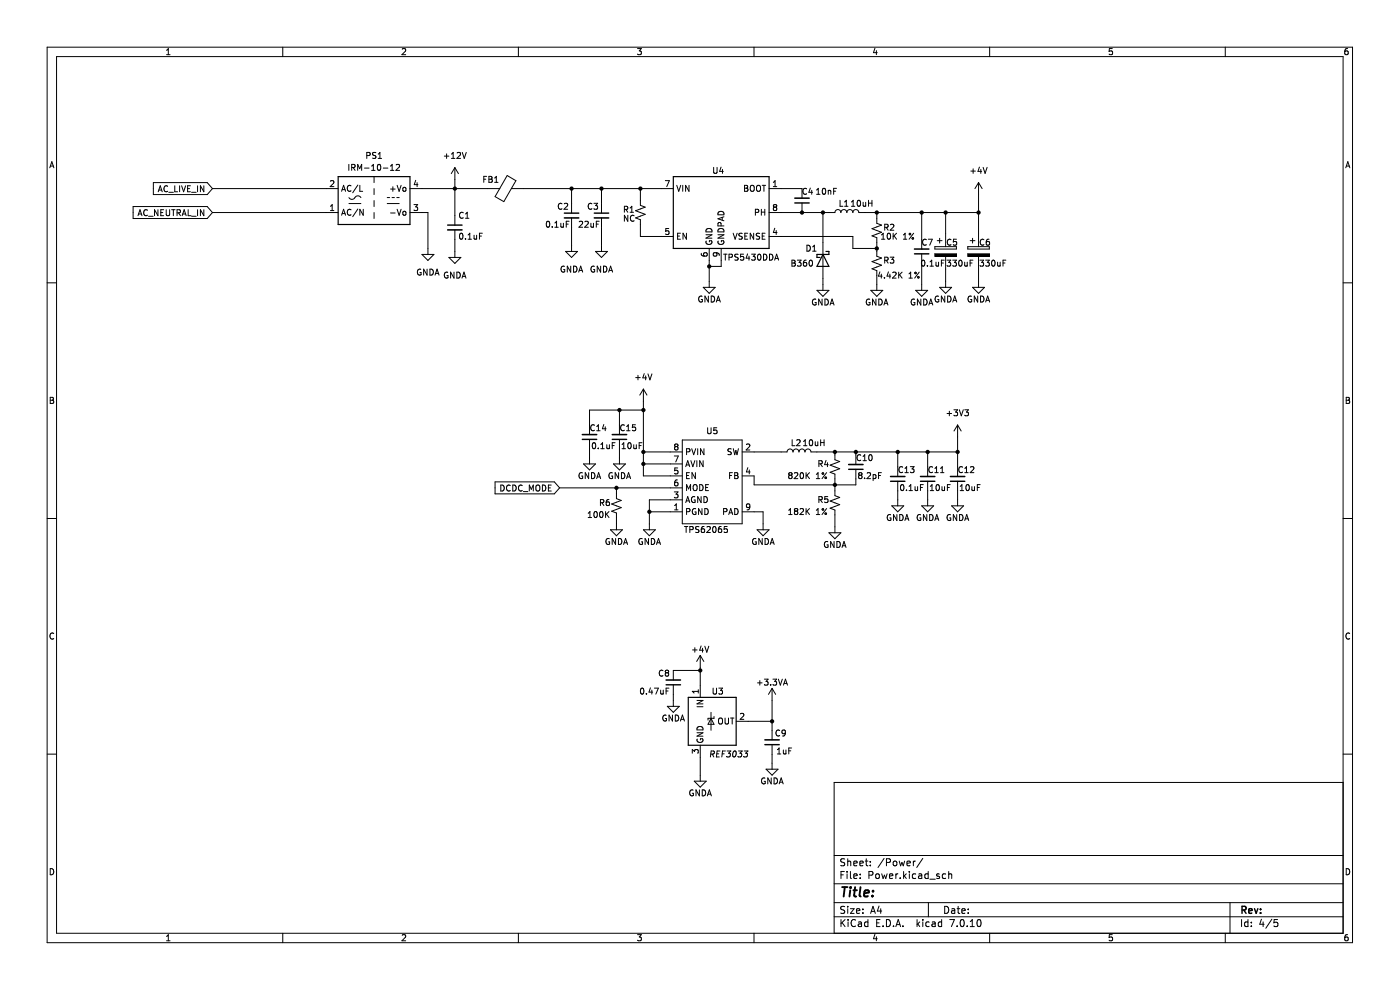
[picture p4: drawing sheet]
<svg xmlns="http://www.w3.org/2000/svg" width="297mm" height="210mm" viewBox="0 0 297 210" stroke-linecap="round" stroke-linejoin="round" font-family="sans-serif">
<g fill="none" stroke="#000" stroke-width=".21">
<path d="M10 10h276.9v190h-276.9zM12 12h272.9v186h-272.9zM35.3 11.6h.8M35.3 10.7l.4-.4v1.3M60 10v2M85.3 10.4l.5-.1 .3 .4-.8 .9h.8M110 10v2M135.2 10.3h.9l-.5 .5 .4 .1v.6l-.2 .1-.6-.1M160 10v2M185.6 10.2l-.3 1h.8M185.9 10.7v.9M209.9 10v2"/>
<path d="M236 10.3h-.7v.6h.6l.1 .6-.2 .1-.5-.1M259.9 10v2M285.9 10.3l-.4 .1-.2 .2v.8l.2 .2 .5-.1-.1-.6-.4-.1-.2 .2M10.6 35.6l.4-1.3 .4 1.3M10.7 35.2h.6M32.5 38.7h11.5l1.1 1.3-1.1 1.3h-11.5zM35.6 39.5a.56 .56 0 0 0-.8 .5 .56 .56 0 0 0 .8 .6M37.1 39.4v1.3h.6M38.1 39.4v1.3M38.5 39.4l.4 1.3 .5-1.3M40.4 39.4h-.6v1.3h.6M41.9 39.4v1.3"/>
<path d="M43.2 39.4v1.3l-.7-1.3v1.3M70.1 38.4l.5-.1 .2 .4-.8 .9h.8M74 34.9v1.2M74.5 39.4a.56 .56 0 0 0-.8 .5 .56 .56 0 0 0 .8 .6M74.6 35.5h.6l.1-.5-.7-.1v1.2M74.9 35.5l.4 .6M75.9 36.1v-1.2l.4 .9 .4-.9v1.2M75.9 39.3l-1.1 1.6M76.3 39.3v1.3h.6M77.3 35.7h1M77.8 33l.6-.1 .1-.4-.7-.2v1.3M78.8 36.1h.8"/>
<path d="M78.8 35.2l.4-.3v1.2M79.4 37.5v1.2M79.7 32.4l-.6 .1v.3l.5 .3 .1 .3-.2 .2-.5-.1M80.2 35l.2-.1a.68 .68 0 0 1 .4 .6 .68 .68 0 0 1-.4 .6l-.4-.4zM80.2 33.6h.8M80.2 32.7l.4-.4v1.3M81.3 35.7h1M82.8 36.1h.8M82.8 35.2l.4-.3v1.2M83.3 39.6v1M84 35l.5-.1 .3 .3-.8 .9h.8M84.2 39.3l.5 1.3 .4-1.3"/>
<path d="M85.6 39.8l.3-.1 .2 .3v.3l-.2 .3-.4-.3zM88.2 38.3l-.3 .9h.8M88.5 38.7v.9M94.3 33.1h.9M94.7 32.6v1M95.8 33.6h.7M95.8 32.7l.3-.4v1.3M96.5 35.6v12.1M96.5 35.6l-.8 1.2M96.5 35.6l.8 1.2M97 32.5l.5-.2 .2 .4-.8 .9h.8M98.1 32.3l.4 1.3 .4-1.3"/>
<path d="M102.6 38h.5M103.2 37.4h-.6v1.3M103.7 38h.4M103.7 37.4h.4l.3 .3-.3 .3 .3 .1v.3l-.2 .3h-.5zM104.9 37.8l.4-.4v1.3M104.9 38.7h.8M107.6 37.2l1.8 1.1-2.5 4.5-1.9-1.1zM141.1 38.3h.9l-.6 1.3M143.6 39.3l.4 1.3 .4-1.3M144.8 39.3v1.3M146.2 39.3v1.3l-.8-1.3v1.3M151.4 35.5v1l.2 .3 .4-.1 .1-.2v-1"/>
<path d="M153 35.4l-.3 1h.7M153.3 35.9v.9M157.9 39.9h.5M157.9 39.3h.5l.2 .3-.2 .3 .2 .1 .1 .3-.3 .3h-.5zM159.3 39.4l.2-.1a.43 .43 0 0 1 .5 .4v.5a.42 .42 0 0 1-.4 .4 .42 .42 0 0 1-.4-.4zM160.7 39.4l.1-.1a.43 .43 0 0 1 .5 .4v.5a.42 .42 0 0 1-.4 .4 .42 .42 0 0 1-.4-.4zM161.7 39.3h.7M162.1 39.3v1.3M164.1 39.6h.7M164.1 38.7l.3-.4v1.3M171.9 39.9l-.3 .9h.8M177.5 39.9h-.6v1.3"/>
<path d="M206 36.3h.9M206.4 35.8v1M207.6 38.7v13.6M207.6 38.7l-.8 1.3M207.6 38.7l.8 1.3M207.8 35.4l-.3 1h.8M208.1 35.9v.9M208.6 35.5l.4 1.3 .4-1.3M285.5 35.6l.4-1.3 .5 1.3M285.6 35.2h.6M10 60h2M28.2 43.8h15.8l1.1 1.3-1.1 1.3h-15.8z"/>
<path d="M29.3 45.8l.4-1.3 .4 1.3M29.4 45.4h.6M31.3 44.6a.56 .56 0 0 0-.8 .5 .56 .56 0 0 0 .8 .5M31.5 45.9h1M33.5 44.5v1.3l-.7-1.3v1.3M33.6 40.7l.4-1.3 .4 1.3M33.7 40.3h.6M34.1 45.1h.4M34.7 44.5h-.6v1.3h.6M35.3 44.5v1l.2 .3 .4-.1 .1-.2v-1M35.8 40.8h1M36.4 44.5h.7"/>
<path d="M36.8 44.5v1.3M37.6 45.1h.6v-.5l-.6-.1v1.3M37.9 45.1l.4 .7M38.6 45.8l.5-1.3 .4 1.3M38.8 45.4h.6M39.8 40h.4M39.9 44.5v1.3h.6M40.6 45.9h1M40.6 40.8h1M41.9 44.5v1.3M43.2 44.5v1.3l-.7-1.3v1.3M45.1 45.1h26.6"/>
<path d="M45.1 40h26.6M70.1 44.7h.7M70.1 43.8l.4-.4v1.3M72.5 45.7l.4-1.3 .4 1.3M72.5 40.6l.4-1.3 .4 1.3M72.6 45.3h.6M72.6 40.2h.6M74 43.2h2.6M74 41.9a.89 .89 0 0 0 1.6-.3 .73 .73 0 0 1 1 .3M74.5 44.5a.56 .56 0 0 0-.8 .5 .56 .56 0 0 0 .8 .5M75.9 44.3l-1.1 1.7M77.1 44.4v1.3l-.8-1.3v1.3"/>
<path d="M79.4 40v1.3M79.4 42.5v1.3M79.4 45.1v1.3M82.1 43.2h2.6M82.1 41.9h.6M82.9 45.2h.9M82.9 40.1h.9M83.2 41.9h.5M84.2 41.9h.5M84.2 44.4l.5 1.3 .4-1.3M85.6 44.9l.3-.1 .2 .3v.3l-.2 .3-.4-.3zM87 45.1h3.8v8.9"/>
<path d="M87 40h19M87.8 43.4h.8l-.4 .5 .3 .1v.5l-.1 .2-.6-.2M89.3 57.2a.58 .58 0 0 0-.8 .5 .58 .58 0 0 0 .8 .5v-.4h-.2M89.5 54h2.6l-1.3 1.2zM90.6 57.1v1.3l-.7-1.3v1.3M91.2 57.1a.64 .64 0 0 1 .7 .6 .64 .64 0 0 1-.7 .7zM92.3 58.4l.4-1.3 .4 1.3M92.4 58h.6M95 57.8a.58 .58 0 0 0-.8 .6 .58 .58 0 0 0 .8 .5v-.4h-.2M95.2 54.6h2.6l-1.3 1.3zM96.3 57.7v1.3l-.7-1.3v1.3M96.5 48.8v5.8"/>
<path d="M96.9 57.7a.64 .64 0 0 1 .8 .7 .64 .64 0 0 1-.8 .6zM97.6 49.6l.2-.1a.68 .68 0 0 1 .4 .6 .68 .68 0 0 1-.4 .6l-.3-.4zM98 59l.4-1.3 .5 1.3M98.1 58.6h.6M98.3 45.1a.56 .56 0 0 0-.8 .6 .56 .56 0 0 0 .8 .5M98.8 50.6v.1M98.8 46.3h.7M98.8 45.4l.3-.4v1.3M99.3 50.7h.7M99.3 49.8l.4-.3v1.2M100.6 49.9v.8l.5-.1M101.1 49.9v.8"/>
<path d="M101.7 50.1h.4M102.3 49.5h-.6v1.2M108.5 40h34.3M116 47.1l.2-.2a.68 .68 0 0 1 .4 .7 .68 .68 0 0 1-.4 .6l-.3-.5zM117.2 48.1v.1M117.7 48.2h.7M117.7 47.3l.4-.4v1.3M119 47.4v.7h.5M119.2 43.2a.56 .56 0 0 0-.8 .6 .56 .56 0 0 0 .8 .5M119.5 47.4v.8M119.7 43.2l.5-.1 .2 .4-.8 .9h.8M119.7 56.5a.58 .58 0 0 0-.7 .6 .58 .58 0 0 0 .8 .5v-.4h-.2"/>
<path d="M120 53.3h2.5l-1.2 1.3zM120.1 47.5h.4M120.7 46.9h-.6v1.3M121.1 56.5v1.2l-.8-1.2v1.2M121.3 40v5.2M121.3 46.2v7.1M121.7 56.5a.64 .64 0 0 1 .7 .6 .64 .64 0 0 1-.7 .6zM122.8 57.7l.4-1.2 .4 1.2M122.9 47.1l.5-.2 .2 .4-.8 .9h.8M122.9 57.4h.6M124.1 47.1l.5-.2 .2 .4-.8 .9h.8M125.4 47.4v.7h.5"/>
<path d="M125.6 43.2a.56 .56 0 0 0-.8 .6 .56 .56 0 0 0 .8 .5M125.9 47.4v.8M126 43.1h.8l-.4 .5 .3 .1v.6l-.2 .1-.5-.1M126.1 56.5a.58 .58 0 0 0-.7 .6 .58 .58 0 0 0 .8 .5v-.4h-.3M126.3 53.3h2.6l-1.3 1.3zM126.5 47.5h.4M127.1 46.9h-.6v1.3M127.4 56.5v1.2l-.7-1.2v1.2M127.6 40v5.2M127.6 46.2v7.1M128 56.5a.64 .64 0 0 1 .8 .6 .64 .64 0 0 1-.8 .6zM129.1 57.7l.4-1.2 .5 1.2"/>
<path d="M129.2 57.4h.6M132.5 44.4h.6v-.5l-.6-.1v1.2M132.8 44.4l.4 .6M133.2 45.7v1.2l-.7-1.2v1.2M133.7 45h.7M133.7 44.1l.3-.3v1.2M134.5 45.8a.56 .56 0 0 0-.8 .5 .56 .56 0 0 0 .8 .5M135.9 40v3.6l1 .3-2.1 .8 2.1 .8-2.1 .7 1.1 .4v3.6h6.9M141.9 48.5h-.6l-.1 .6 .6-.1 .1 .6-.2 .1-.5-.1M143.7 50.1h.5M144.4 49.5h-.7v1.2h.7M145.6 49.5v1.2l-.7-1.2v1.2"/>
<path d="M148.8 53.7v.4l.3 .2h.7l.2-.2-.1-.4h-.6v.4l.2 .2M149.8 49.8h1.2l-1.2 .7h1.2M149.8 51.1a.58 .58 0 0 0 .6 .8 .58 .58 0 0 0 .5-.8h-.4v.2M149.8 48.7a.68 .68 0 0 1 .8-.2 .68 .68 0 0 1 .4 .7h-1.2zM150.5 52.7v8.3M151.9 53.6l.2 .3-.1 .3-.6 .1-.1-.4 .3-.3 .7 .1 .2 .2 .1 .3M152.3 49.8h1.3l-1.3 .7h1.3M152.4 51.1a.58 .58 0 0 0 .6 .8 .58 .58 0 0 0 .5-.8h-.5v.2M152.4 48.7a.68 .68 0 0 1 .7-.2 .68 .68 0 0 1 .5 .7h-1.3zM152.5 45a.66 .66 0 0 1 .7-.1 .66 .66 0 0 1 .4 .7h-1.3zM153 47.9l-.1-.6h-.5l-.1 .6h1.3M153 52.7v3.8h-2.5"/>
<path d="M153.2 46.1v.6M153.5 53.9h.7M153.6 46l-1.3 .4 1.3 .4M153.9 53.9v1.3M154.7 54.6l.6-.1v-.5l-.6-.1v1.3M155.5 49.5l.5 1.2 .4-1.2M156.6 54h-.7v.4l.6 .2 .1 .3-.2 .3-.5-.1M157.5 49.5l-.7 .1v.4l.5 .2 .2 .3-.3 .2h-.5M157.7 53.9h-.6v.6h.6v.6l-.1 .1-.5-.1M158 50.1h.4M158.6 53.9l-.3 .9h.8M158.6 49.5h-.6v1.2h.6"/>
<path d="M158.9 54.3v.9M159.4 53.9h.8l-.4 .5 .4 .1v.6l-.2 .1-.6-.1M159.9 49.5v1.2l-.7-1.2v1.2M160.2 45.1l.7-.1v-.5l-.7-.1v1.3M160.9 54l.1-.1a.68 .68 0 0 1 .4 .7 .68 .68 0 0 1-.4 .6 .84 .84 0 0 1-.1-1.2zM161.2 49.5l-.7 .1v.4l.5 .2 .2 .3-.3 .2h-.5M161.5 44.4v1.3M161.5 45h.7M161.7 50.1h.4M162 53.9a.64 .64 0 0 1 .7 .7 .64 .64 0 0 1-.7 .6zM162.2 44.4v1.3M162.3 49.5h-.6v1.2h.6"/>
<path d="M163.2 45.1h13.9a.63 .63 0 0 1 .7-.6 .63 .63 0 0 1 .6 .6 .63 .63 0 0 1 .6-.6 .63 .63 0 0 1 .7 .6 .63 .63 0 0 1 .6-.6 .63 .63 0 0 1 .6 .6 .63 .63 0 0 1 .7-.6 .63 .63 0 0 1 .6 .6h25.4M163.2 50.2h17.7v2.5h5.1M163.2 40h6.9v2M163.2 53.9a.64 .64 0 0 1 .8 .7 .64 .64 0 0 1-.8 .6zM164.3 43.9l-.2 .3v.3l.2 .2 .4-.1 .1-.2v-.2l-.3-.3M164.3 43.9l-.2-.2 .2-.3h.2l.3 .2-.3 .3M164.3 43.9h.2M164.3 55.2l.5-1.3 .4 1.3M164.4 48.4l-.3 .9h.7M164.5 54.8h.6M164.7 48.9v.8M168 55.2h.4l.3 .2-.3 .4 .3 .1v.3l-.2 .3h-.5z"/>
<path d="M168 55.8h.4M169.2 55.2h.7l-.4 .5 .4 .1v.5l-.2 .2-.5-.2M170.1 43.1v2M171 55.2h-.3l-.2 .3-.1 .7 .3 .3 .4-.2-.1-.6h-.3l-.3 .2M171.1 40.1a.56 .56 0 0 0-.8 .5 .56 .56 0 0 0 .8 .5M171.2 52a.64 .64 0 0 1 .7 .6 .64 .64 0 0 1-.7 .7zM171.8 55.3l.1-.1a.68 .68 0 0 1 .5 .6 .68 .68 0 0 1-.5 .7l-.3-.5zM172.2 40.4v.8M172.4 53.3h.7M172.4 52.4l.4-.4v1.3M173.2 41.2h.8M173.2 40.3l.4-.4v1.3"/>
<path d="M174.6 40.1l.1-.2a.68 .68 0 0 1 .5 .7 .68 .68 0 0 1-.5 .6l-.3-.5zM174.6 45.1v16.5M175.7 40.4v.8M175.7 40.5l.5-.1 .1 .8M176.9 40.6h.4M178.2 42.5v1.3h.6M179.2 42.9l.3-.4v1.3M179.2 43.8h.7M180.6 43.8h.8M180.6 42.9l.4-.4v1.3M182 42.6l.1-.1a.68 .68 0 0 1 .5 .6 .68 .68 0 0 1-.5 .7l-.3-.5zM183.1 42.9l.1 .8 .4-.1"/>
<path d="M183.6 42.9v.9M184.3 42.5v1.3M184.3 43.1h.7M185 42.5v1.3M186 45.1v2.3l1 .3-2 .8 2 .8-2 .7 1 .4v4l1 .3-2 .8 2 .8-2 .7 1 .4v4.2M186.7 57.7l-.3 .9h.7M187 58.1v.9M187 50.7h.7M187 49.8l.4-.3v1.2M187.6 58.9v.1M187.7 48.2h.6l.1-.5-.7-.1v1.2M187.7 55.2h.6l.1-.5-.7-.1v1.2"/>
<path d="M188 48.2l.4 .6M188 55.2l.4 .6M188.3 49.6l.2-.1a.68 .68 0 0 1 .4 .6 .68 .68 0 0 1-.4 .6l-.3-.4zM188.5 57.7l-.3 .9h.8M188.8 58.1v.9M188.8 54.6h.8l-.4 .4 .4 .2v.5l-.2 .1-.6-.1M188.9 47.7l.5-.1 .2 .3-.8 .9h.8M189.4 57.8l.5-.1 .2 .4-.8 .9h.8M189.5 49.5v1.2M189.7 50l.5 .7M190.2 49.5l-.7 .7M190.7 57.7v1.3"/>
<path d="M190.8 58.3l.6 .7M191.4 57.7l-.7 .8M191.7 50.7h.7M191.7 49.8l.3-.3v1.2M192.8 59h.8M192.8 58.1l.4-.4v1.3M193.8 49.5l-.9 1.2M195 57.7l-1 1.3M195.5 45.1v7.7M195.5 53.8v7.8M195.6 55.3l.2-.1a.68 .68 0 0 1 .4 .6 .68 .68 0 0 1-.4 .7l-.3-.5zM196.5 50.9a.56 .56 0 0 0-.8 .5 .56 .56 0 0 0 .8 .5"/>
<path d="M196.7 56.3v.2M196.9 50.7h.9l-.6 1.3M197.3 55.5l.4-.3v1.3M197.3 56.5h.7M198.3 52.3h4.6v.5h-4.6zM198.3 53.8h4.6v.6h-4.6zM198.6 55.6v.8l.5-.1M198.8 51.1h1M199.1 55.6v.9M199.3 50.5v1.1M199.7 55.8h.4M200.3 55.2h-.6v1.3"/>
<path d="M200.6 45.1v7.2M200.6 54.4v6.6M200.9 55.2h.8l-.4 .5 .3 .1v.5l-.2 .2-.5-.2M201.7 50.9a.56 .56 0 0 0-.7 .5 .56 .56 0 0 0 .7 .5M202.1 55.2h.8l-.4 .5 .3 .1v.5l-.1 .2-.6-.2M202.9 50.7h-.6l-.1 .6h.6l.1 .6-.2 .1-.5-.1M203.5 55.3l.2-.1a.68 .68 0 0 1 .4 .6 .68 .68 0 0 1-.4 .7l-.3-.5zM204.6 55.6l.1 .8 .5-.1M205.2 55.6v.9M205.3 52.3h4.6v.5h-4.6zM205.3 53.8h4.6v.6h-4.6zM205.8 55.8h.4"/>
<path d="M205.8 51.1h1M206.3 50.5v1.1M206.4 55.2h-.6v1.3M207.6 54.4v6.6M207.9 55.2h.8l-.5 .5 .4 .1v.5l-.2 .2-.5-.2M208.7 50.9a.56 .56 0 0 0-.8 .5 .56 .56 0 0 0 .8 .5M209.1 55.2h.8l-.4 .5 .3 .1v.5l-.2 .2-.5-.2M209.8 50.7l-.3 .1-.2 .2-.1 .8 .3 .2 .4-.1-.1-.6-.3-.1-.3 .3M210.5 55.2h.2a.68 .68 0 0 1 .4 .6 .68 .68 0 0 1-.4 .7 .84 .84 0 0 1-.2-1.3zM211.6 55.6l.1 .8 .5-.1M212.2 55.6v.9M212.8 55.8h.4"/>
<path d="M213.4 55.2h-.6v1.3M284.9 60h2M135.3 79.6v1M136.7 79.2l-.3 1h.8M137 79.7v.9M137.5 79.3l.4 1.3 .4-1.3M148.9 62.9a.58 .58 0 0 0-.7 .6 .58 .58 0 0 0 .8 .5v-.5h-.2M149.2 61h2.5l-1.2 1.2zM150.3 62.8v1.3l-.8-1.3v1.3M150.9 62.8a.64 .64 0 0 1 .7 .6 .64 .64 0 0 1-.7 .7zM152 64.1l.4-1.3 .4 1.3M152.1 63.7h.6"/>
<path d="M173.1 63.5a.58 .58 0 0 0-.8 .6 .58 .58 0 0 0 .8 .5v-.4h-.2M173.3 61.6h2.5l-1.2 1.3zM174.4 63.4v1.3l-.7-1.3v1.3M175 63.4a.64 .64 0 0 1 .7 .7 .64 .64 0 0 1-.7 .6zM176.1 64.7l.4-1.3 .4 1.3M176.2 64.3h.6M184.5 63.5a.58 .58 0 0 0-.7 .6 .58 .58 0 0 0 .8 .5v-.4h-.3M184.7 61.6h2.6l-1.3 1.3zM185.8 63.4v1.3l-.7-1.3v1.3M186.4 63.4a.64 .64 0 0 1 .8 .7 .64 .64 0 0 1-.8 .6zM187.5 64.7l.4-1.3 .5 1.3M187.6 64.3h.6"/>
<path d="M194 63.5a.58 .58 0 0 0-.7 .6 .58 .58 0 0 0 .8 .5v-.4h-.3M194.3 61.6h2.5l-1.3 1.3zM195.3 63.4v1.3l-.7-1.3v1.3M196 63.4a.64 .64 0 0 1 .7 .7 .64 .64 0 0 1-.7 .6zM197 64.7l.5-1.3 .4 1.3M197.2 64.3h.6M199.1 62.9a.58 .58 0 0 0-.7 .6 .58 .58 0 0 0 .8 .5v-.5h-.3M199.3 61h2.6l-1.3 1.2zM200.4 62.8v1.3l-.7-1.3v1.3M201 62.8a.64 .64 0 0 1 .8 .6 .64 .64 0 0 1-.8 .7zM202.1 64.1l.4-1.3 .5 1.3M202.2 63.7h.6"/>
<path d="M206.1 62.9a.58 .58 0 0 0-.8 .6 .58 .58 0 0 0 .8 .5v-.5h-.2M206.3 61h2.6l-1.3 1.2zM207.4 62.8v1.3l-.7-1.3v1.3M208 62.8a.64 .64 0 0 1 .7 .6 .64 .64 0 0 1-.7 .7zM209.1 64.1l.4-1.3 .4 1.3M209.2 63.7h.6M10.7 84.3h.4l.2 .2-.2 .4 .2 .1 .1 .3-.2 .3h-.5zM10.7 84.9h.4M123.8 98.4h2.5l-1.2 1.3zM125.1 93.2v5.2M125.8 94l.1-.1a.68 .68 0 0 1 .5 .6 .68 .68 0 0 1-.5 .7l-.3-.5zM126.1 90.2a.56 .56 0 0 0-.8 .5 .56 .56 0 0 0 .8 .6"/>
<path d="M126.6 91.4h.7M126.6 90.5l.3-.4v1.3M126.9 95.1v.1M127.5 95.2h.7M127.5 94.3l.3-.4v1.3M128.1 90l-.3 .9h.8M128.4 90.5v.9M128.7 94.3l.1 .8h.5M129.3 94.3v.9M129.9 94.5h.4M130.1 98.4h2.6l-1.3 1.3zM130.5 93.9h-.6v1.3"/>
<path d="M131.4 87v5.2M131.4 93.2v5.2M132 95.2h.7M132 94.3l.3-.4v1.3M132.4 90.2a.56 .56 0 0 0-.7 .5 .56 .56 0 0 0 .7 .6M132.9 91.4h.8M132.9 90.5l.4-.4v1.3M133.4 94l.1-.1a.68 .68 0 0 1 .4 .6 .68 .68 0 0 1-.4 .7 .84 .84 0 0 1-.1-1.2zM134.4 94.3l.1 .8h.5M134.8 90.1h-.6l-.1 .6 .6-.1 .1 .7-.2 .1-.5-.1M134.9 80.1h.9M135 94.3v.9"/>
<path d="M135.6 94.5h.4M136.2 93.9h-.6v1.3M136.5 82.5v18.4h8.2M136.5 95.9h8.2M136.5 98.4h8.2M136.5 87h-11.4v5.2M136.5 82.5l-.8 1.3M136.5 82.5l.8 1.3M143 96.7h.9l-.5 1.3M143.4 94.7l-.3-.2 .3-.3h.2l.2 .2-.2 .3M143.4 94.7l-.3 .3 .1 .3 .2 .2 .3-.1 .1-.2v-.2l-.2-.3M143.4 94.7h.2"/>
<path d="M143.8 99.3h-.6l-.1 .6 .6-.1 .1 .6-.2 .1-.5-.1M144.7 93.3h12.7v17.8h-12.7zM145.5 99l.4-1.3 .4 1.3M145.6 98.6h.6M145.7 95.8h.6v-.5l-.6-.1v1.2M146.6 97.7l.4 1.3 .4-1.3M146.7 95.2l.5 1.2 .4-1.2M147.8 97.7v1.3M148 95.2v1.2M149.2 97.7v1.3l-.8-1.3v1.3M149.3 95.2v1.2l-.7-1.2v1.2M150.1 90.7v1.1l.3 .2 .3-.1 .1-.1v-1.1"/>
<path d="M152.1 90.7h-.6l-.1 .6h.6l.1 .6-.2 .1-.5-.1M155.1 95.2l-.6 .1v.4l.5 .2 .1 .3-.2 .2h-.5M155.6 95.2l.3 1.2 .2-.9 .2 .9 .4-1.2M157.4 95.9h9.6a.63 .63 0 0 1 .6-.7 .63 .63 0 0 1 .6 .7 .63 .63 0 0 1 .7-.7 .63 .63 0 0 1 .6 .7 .63 .63 0 0 1 .6-.7 .63 .63 0 0 1 .7 .7 .63 .63 0 0 1 .6-.7 .63 .63 0 0 1 .6 .7h31.1M158.3 94.3l.5-.1 .3 .3-.8 1h.8M158.6 99.2l-.3 .9h.8M159 99.7v.8M168.1 93.3v1.2h.6M169 93.4l.5-.1 .2 .3-.7 .9h.7M170.5 94.5h.7M170.5 93.6l.3-.3v1.2M171.8 93.4l.2-.1a.68 .68 0 0 1 .4 .6 .68 .68 0 0 1-.4 .6l-.3-.4z"/>
<path d="M172.9 93.7l.1 .8 .5-.1M173.5 93.7v.8M173.7 98.4l.6-.1 .1-.5-.7-.1v1.3M174 98.4l.4 .6M174.1 93.3v1.2M174.1 93.9h.7M174.8 93.3v1.2M175.2 97.7l-.3 .9h.8M175.5 98.1v.9M177.1 95.9v1.6l1 .4-2 .8 2 .7-2 .8 1 .4v4.5l1 .4-2 .8 2 .7-2 .8 1 .4v4.8M181.6 99.6v3.3h-21.6v-2h-2.6M181.6 95.9v2.6"/>
<path d="M182.6 96.6a.56 .56 0 0 0-.8 .5 .56 .56 0 0 0 .8 .5M183.1 97.7h.7M183.1 96.8l.3-.4v1.3M184.4 96.6l.2-.2a.68 .68 0 0 1 .4 .7 .68 .68 0 0 1-.4 .6l-.3-.5zM190.5 95.9v5.2M191.5 99.1a.56 .56 0 0 0-.8 .5 .56 .56 0 0 0 .8 .5M192 99.4l.3-.4v1.3M193.1 99h.8l-.4 .5 .3 .1v.5l-.1 .2-.6-.2M196.8 95.9v5.2M197.8 99.1a.56 .56 0 0 0-.8 .5 .56 .56 0 0 0 .8 .5M198.3 99.4l.4-.4v1.3M199.5 99.4l.4-.4v1.3"/>
<path d="M200.9 87.7h1M201.4 87.2v1M202.4 86.9h.7l-.4 .5 .4 .1v.6l-.2 .1-.5-.1M203.1 90.2v10.9M203.1 90.2l-.7 1.2M203.1 90.2l.8 1.2M203.5 86.9l.4 1.3 .5-1.3M204.2 99.1a.56 .56 0 0 0-.8 .5 .56 .56 0 0 0 .8 .5M204.7 86.9h.7l-.4 .5 .4 .1v.6l-.2 .1-.5-.1M204.7 99.4l.3-.4v1.3M205.9 99.1l.5-.1 .2 .4-.8 .9h.8M285.6 84.3h.4l.3 .2-.3 .4 .3 .1v.3l-.2 .3h-.5z"/>
<path d="M285.6 84.9h.4M10 110h2M105 102.2h12.6l1.1 1.3-1.1 1.3h-12.6zM106.2 102.9a.64 .64 0 0 1 .8 .6 .64 .64 0 0 1-.8 .7zM108.2 103a.56 .56 0 0 0-.8 .5 .56 .56 0 0 0 .8 .5M108.8 102.9a.64 .64 0 0 1 .7 .6 .64 .64 0 0 1-.7 .7zM110.8 103a.56 .56 0 0 0-.8 .5 .56 .56 0 0 0 .8 .5M111 104.3h1M112.3 104.2v-1.3l.4 .9 .4-.9v1.3M113.7 103.1l.3-.2a.43 .43 0 0 1 .5 .4v.4a.42 .42 0 0 1-.4 .5 .42 .42 0 0 1-.4-.5zM115.1 102.9a.64 .64 0 0 1 .7 .6 .64 .64 0 0 1-.7 .7zM116.3 103.5h.5"/>
<path d="M116.9 102.9h-.6v1.3h.6M118.7 103.5h26M123.6 100.3a.58 .58 0 0 0-.8 .6 .58 .58 0 0 0 .8 .5v-.4h-.2M124.8 109.8h.7M124.8 108.9l.3-.4v1.3M124.9 100.3v1.2l-.7-1.2v1.2M125.5 100.3a.64 .64 0 0 1 .7 .6 .64 .64 0 0 1-.7 .6zM126.1 108.6l.2-.1a.68 .68 0 0 1 .4 .6 .68 .68 0 0 1-.4 .7l-.3-.5zM126.6 101.5l.4-1.2 .4 1.2M126.7 101.2h.6M127.3 108.6l.2-.1a.68 .68 0 0 1 .4 .6 .68 .68 0 0 1-.4 .7l-.3-.5zM127.4 106.6h.6v-.5l-.6-.1v1.2"/>
<path d="M127.7 106.6l.4 .6M128.5 108.5v1.3M128.7 109.1l.5 .7M129.2 108.5l-.7 .7M129.2 106h-.4l-.1 .3-.1 .7 .2 .2 .5-.1-.1-.6h-.4l-.2 .2M129.3 114.3a.58 .58 0 0 0-.8 .6 .58 .58 0 0 0 .8 .5v-.4h-.2M129.5 112.4h2.5l-1.2 1.2zM129.9 100.3a.58 .58 0 0 0-.7 .6 .58 .58 0 0 0 .8 .5v-.4h-.3M130.6 114.2v1.3l-.7-1.3v1.3M130.8 103.5v2.3l1 .4-2 .7 2 .8-2 .7 1 .4v3.6M131.2 114.2a.64 .64 0 0 1 .7 .7 .64 .64 0 0 1-.7 .6zM131.2 100.3v1.2l-.7-1.2v1.2"/>
<path d="M131.8 100.3a.64 .64 0 0 1 .8 .6 .64 .64 0 0 1-.8 .6zM132.3 115.5l.4-1.3 .4 1.3M132.4 115.1h.6M132.9 101.5l.4-1.2 .5 1.2M133 101.2h.6M136.2 114.3a.58 .58 0 0 0-.7 .6 .58 .58 0 0 0 .8 .5v-.4h-.2M136.5 112.4h2.5l-1.2 1.2zM137.6 114.2v1.3l-.7-1.3v1.3M137.8 108.6h6.9M138.2 114.2a.64 .64 0 0 1 .7 .7 .64 .64 0 0 1-.7 .6zM139.3 115.5l.4-1.3 .4 1.3M139.4 115.1h.6"/>
<path d="M143 104.3h.8l-.4 .5 .4 .1v.6l-.2 .1-.6-.1M143.1 108.1h.7M143.1 107.2l.4-.3v1.2M143.7 101.8l-.3 .1-.2 .2-.1 .7 .3 .3 .4-.1-.1-.7h-.3l-.3 .2M144.7 106h-6.9v6.4M145.2 111.7h.7M145.5 106.6l.4-1.3 .4 1.3M145.6 111.7v1.3M145.6 106.2h.6M145.7 108.5h.6v-.5l-.6-.1v1.2M145.7 104.1v-1.3l.4 .9 .4-.9v1.3M145.7 100.9h.4"/>
<path d="M146.3 100.3h-.6v1.2h.6M146.3 112.4l.6-.1 .1-.5-.7-.1v1.3M147.2 102.9l.1-.1a.43 .43 0 0 1 .6 .4v.4a.42 .42 0 0 1-.4 .5 .42 .42 0 0 1-.5-.5zM147.4 105.4a.58 .58 0 0 0-.7 .6 .58 .58 0 0 0 .8 .5v-.4h-.3M147.5 100.3v1.2l-.7-1.2v1.2M147.6 107.9a.58 .58 0 0 0-.7 .6 .58 .58 0 0 0 .7 .5v-.4h-.2M148.3 111.7l-.7 .1v.4l.6 .2 .1 .3-.3 .3-.4-.1M148.4 102.8a.64 .64 0 0 1 .8 .6 .64 .64 0 0 1-.8 .7zM148.7 105.3v1.3l-.7-1.3v1.3M148.9 107.9v1.2l-.7-1.2v1.2M149.3 105.3a.64 .64 0 0 1 .8 .7 .64 .64 0 0 1-.8 .6zM149.4 111.7h-.4l-.2 .3v.7l.2 .3 .4-.2v-.6h-.4l-.2 .2"/>
<path d="M149.5 107.9a.64 .64 0 0 1 .8 .6 .64 .64 0 0 1-.8 .6zM149.7 103.4h.4M150 111.8l.5-.1 .2 .3-.8 1h.8M150.3 102.8h-.6v1.3h.6M151.3 111.8l.2-.1a.68 .68 0 0 1 .4 .6 .68 .68 0 0 1-.4 .7l-.3-.5zM153 111.7h-.4l-.1 .3-.1 .7 .2 .3 .5-.2-.1-.6h-.4l-.2 .2M153.5 108.5h.6l.1-.5-.7-.1v1.2M154.3 111.7h-.6l-.1 .6 .6-.1 .1 .6-.2 .2-.5-.2M154.6 109.1l.4-1.2 .4 1.2M154.7 108.8h.6M154.8 100.9h.4M155.4 100.3h-.6v1.2"/>
<path d="M155.9 107.9a.64 .64 0 0 1 .7 .6 .64 .64 0 0 1-.7 .6zM155.9 100.9h.4M155.9 100.3h.4l.2 .2-.2 .4 .2 .1 .1 .3-.3 .2h-.4zM157.4 108.6h4.5v3.8M159.1 107.4l-.3 .3-.3-.1-.1-.6 .4-.1 .3 .2-.1 .7-.2 .3h-.3M160.4 114.3a.58 .58 0 0 0-.8 .6 .58 .58 0 0 0 .8 .5v-.4h-.2M160.6 112.4h2.6l-1.3 1.2zM161.7 114.2v1.3l-.7-1.3v1.3M162.3 114.2a.64 .64 0 0 1 .7 .7 .64 .64 0 0 1-.7 .6zM163.4 115.5l.4-1.3 .4 1.3M163.5 115.1h.6M167.3 109.1h.7"/>
<path d="M167.3 108.2l.4-.3v1.2M167.6 100.8l-.3-.2 .3-.3h.2l.2 .2-.2 .3M167.6 100.8l-.3 .2 .1 .4 .2 .1h.3l.1-.2v-.3l-.2-.2M167.6 100.8h.2M168.5 100.4l.5-.1 .2 .3-.7 .9h.7M168.8 108.4l-.3-.2 .3-.3h.2l.2 .2-.2 .3M168.8 108.4l-.3 .3 .1 .3 .2 .1h.3l.1-.2v-.2l-.2-.3M168.8 108.4h.2M169.7 108l.5-.1 .3 .3-.8 .9h.8M169.9 100.4l.1-.1a.68 .68 0 0 1 .5 .6 .68 .68 0 0 1-.5 .6l-.3-.5zM171 100.3v1.2M171 107.9v1.2"/>
<path d="M171.2 108.4l.5 .7M171.2 100.8l.5 .7M171.7 107.9l-.7 .7M171.7 100.3l-.7 .7M173.2 109.1h.7M173.2 101.5h.7M173.2 100.6l.3-.3v1.2M173.2 108.2l.3-.3v1.2M173.7 106l.6-.1 .1-.4-.7-.2v1.3M174 106l.4 .6M175.4 107.9l-1 1.2M175.4 100.3l-1 1.2"/>
<path d="M175.6 105.3h-.6l-.1 .6h.6l.1 .6-.2 .1-.5-.1M175.6 114.9a.58 .58 0 0 0-.7 .6 .58 .58 0 0 0 .8 .5v-.4h-.3M175.8 113h2.6l-1.3 1.3zM176.9 114.9v1.2l-.7-1.2v1.2M177.5 114.9a.64 .64 0 0 1 .8 .6 .64 .64 0 0 1-.8 .6zM178.6 116.1l.5-1.2 .4 1.2M178.8 115.8h.6M182.4 100.8l-.3-.2 .3-.3h.2l.3 .2-.3 .3M182.4 100.8l-.3 .2 .1 .4 .2 .1h.4l.1-.2v-.3l-.3-.2M182.4 100.8h.2M183.4 101.4v.1M184 100.4l.4-.1 .3 .3-.8 .9h.8"/>
<path d="M185.2 100.7h.4l.2 .2-.1 .6h-.5M185.2 100.7v1.3M186.4 100.9h.4M187 100.3h-.6v1.2M188.9 109.2a.58 .58 0 0 0-.7 .6 .58 .58 0 0 0 .8 .5v-.4h-.2M189.2 107.3h2.5l-1.2 1.3zM190.3 109.1v1.3l-.8-1.3v1.3M190.5 102.1v5.2M190.9 109.1a.64 .64 0 0 1 .7 .7 .64 .64 0 0 1-.7 .6zM191.2 102.9l.1-.1a.68 .68 0 0 1 .5 .6 .68 .68 0 0 1-.5 .7l-.3-.5zM192 110.4l.4-1.3 .4 1.3M192 100.3h.7"/>
<path d="M192.1 110.1h.6M192.3 103.9v.2M192.8 104.1h.8M192.8 103.2l.4-.4v1.3M194.1 103.2l.1 .8 .5-.1M194.7 103.2v.9M195.3 103.4h.4M195.3 109.2a.58 .58 0 0 0-.7 .6 .58 .58 0 0 0 .7 .5v-.4h-.2M195.5 107.3h2.6l-1.3 1.3zM195.9 102.8h-.6v1.3M196.6 109.1v1.3l-.7-1.3v1.3M196.8 102.1v5.2"/>
<path d="M197.2 109.1a.64 .64 0 0 1 .8 .7 .64 .64 0 0 1-.8 .6zM197.4 103.2l.3-.4v1.3M197.4 104.1h.7M198.3 110.4l.4-1.3 .5 1.3M198.3 100.3h.7M198.4 110.1h.6M198.7 102.9l.2-.1a.68 .68 0 0 1 .4 .6 .68 .68 0 0 1-.4 .7l-.3-.5zM199.5 100.3h.8M199.8 103.2l.1 .8 .5-.1M200.4 103.2v.9M201 103.4h.4M201.6 102.8h-.6v1.3"/>
<path d="M201.6 109.2a.58 .58 0 0 0-.7 .6 .58 .58 0 0 0 .8 .5v-.4h-.2M201.9 107.3h2.5l-1.3 1.3zM203 109.1v1.3l-.8-1.3v1.3M203.1 102.1v5.2M203.6 109.1a.64 .64 0 0 1 .7 .7 .64 .64 0 0 1-.7 .6zM203.7 104.1h.7M203.7 103.2l.4-.4v1.3M204.7 110.4l.4-1.3 .4 1.3M204.7 100.3h.7M204.8 110.1h.6M205 102.9l.2-.1a.68 .68 0 0 1 .5 .6 .68 .68 0 0 1-.5 .7l-.3-.5zM206.2 103.2v.8l.5-.1"/>
<path d="M206.7 103.2v.9M207.3 103.4h.5M207.9 102.8h-.6v1.3M284.9 110h2M11.4 134.4a.58 .58 0 0 0-.8 .5 .58 .58 0 0 0 .8 .5M146.9 137.9h1M147.4 137.4v.9M148.6 139v8.9M148.6 139l-.8 1.3M148.6 139l.7 1.3M148.7 137l-.3 .9h.8M149 137.5v.8"/>
<path d="M149.5 137.1l.4 1.2 .5-1.2M286.3 134.4a.58 .58 0 0 0-.8 .5 .58 .58 0 0 0 .8 .5M10 160h2M136 146.1l.2-.1a.68 .68 0 0 1 .4 .6 .68 .68 0 0 1-.4 .6l-.3-.4zM137.1 147.1v.1M138 145.9l-.3 .9h.8M138.3 146.4v.8M138.8 146h.9l-.6 1.2M140.2 146.4v.8l.5-.1M140.6 142.3a.56 .56 0 0 0-.8 .5 .56 .56 0 0 0 .8 .5M140.7 146.4v.8M141.3 146.6h.4"/>
<path d="M141.3 151.7a.58 .58 0 0 0-.7 .6 .58 .58 0 0 0 .8 .5v-.4h-.3M141.4 142.7l-.3 .2 .1 .4 .2 .1h.3l.2-.2v-.3l-.3-.2M141.4 142.7l-.3-.2 .3-.3h.2l.3 .2-.3 .3M141.4 142.7h.2M141.6 149.8h2.5l-1.3 1.3zM141.9 146h-.6v1.2M142.7 151.7v1.3l-.8-1.3v1.3M142.8 145.3v4.5M143.3 151.7a.64 .64 0 0 1 .7 .6 .64 .64 0 0 1-.7 .7zM144.3 153l.5-1.3 .4 1.3M144.5 152.6h.6M146.9 159.8v-.8l.4 .4 .2-.3h.5l.1 .1-.1 .6"/>
<path d="M147.9 155.4h1.2l-1.2 .8h1.2M147.9 149.9h1.2M147.9 148.6h1.2l-1.2 .7h1.2M147.9 154.3a.68 .68 0 0 1 .8-.2 .68 .68 0 0 1 .4 .7h-1.2zM147.9 156.8a.58 .58 0 0 0 .6 .7 .58 .58 0 0 0 .5-.8h-.4v.2M148.1 146.3v.7M148.1 146.7h-1.2l.3 .3M148.6 158.1v7.6M148.6 142.2h-5.8v2M150.8 160l.6-.1 .1-.5-.6-.1-.2 1.3M150.8 151.1v3.8M150.8 152.4l.7 1.2h-1.3z"/>
<path d="M151.1 160l.3 .6M151.3 146v1l.2 .2h.4l.1-.2v-1M151.5 152v.4h-1.3v.4M152.1 159.9h.4M152.5 152.5l.2-.2a.43 .43 0 0 1 .6 .4v.5a.42 .42 0 0 1-.4 .4 .42 .42 0 0 1-.5-.4zM152.5 146h.8l-.4 .5 .3 .1v.5l-.2 .1-.5-.1M152.7 159.3h-.6l-.1 1.3h.6M153.2 159.9h.4M153.8 152.3v1l.3 .3 .3-.1 .1-.2v-1M153.9 159.3h-.6l-.2 1.3M154.3 159.3h.7l-.4 .5 .3 .1-.1 .5-.2 .2-.5-.2M155 152.3h.7"/>
<path d="M155.3 152.3v1.3M155.6 159.4l.2-.1a.64 .64 0 0 1 .4 .7 .64 .64 0 0 1-.6 .5l-.2-.4zM156.2 153h7.6M156.7 159.3h.8l-.5 .5 .3 .1v.5l-.2 .2-.6-.2M157.1 151.4l.5-.1 .2 .4-.8 .9h.8M157.9 159.3h.8l-.5 .5 .3 .1v.5l-.2 .2-.6-.2M160.7 144.8h1M161.2 144.4v.9M162.2 144.1h.7l-.4 .4 .4 .2v.5l-.2 .1-.5-.1M163.5 145.2v.1M163.8 146v10.9M163.8 158v5.2"/>
<path d="M163.8 146l-.8 1.3M163.8 146l.7 1.3M164 144.1h.8l-.5 .4 .4 .2v.5l-.2 .1-.5-.1M164.9 159.9h.7M164.9 159l.4-.3v1.2M165.1 144.1l.4 1.2 .5-1.2M165.4 155a.56 .56 0 0 0-.8 .5 .56 .56 0 0 0 .8 .5M166.2 159.1v.8l.5-.1M166.2 145.3l.4-1.2 .5 1.2M166.3 145h.6M166.6 155.4l-.2 .2h-.4l-.1-.6 .5-.1 .2 .2-.1 .7-.1 .3h-.4M166.7 159.1v.8"/>
<path d="M167.3 159.3h.5M167.9 158.7h-.6v1.2M284.9 160h2M147 167.6a.58 .58 0 0 0-.7 .6 .58 .58 0 0 0 .8 .5v-.4h-.2M147.3 165.7h2.5l-1.2 1.3zM148.4 167.6v1.2l-.8-1.2v1.2M149 167.6a.64 .64 0 0 1 .7 .6 .64 .64 0 0 1-.7 .6zM150.1 168.8l.4-1.2 .4 1.2M150.2 168.5h.6M162.3 165.1a.58 .58 0 0 0-.8 .6 .58 .58 0 0 0 .8 .5v-.5h-.2M162.5 163.2h2.6l-1.3 1.2zM163.6 165v1.3l-.7-1.3v1.3"/>
<path d="M164.2 165a.64 .64 0 0 1 .7 .6 .64 .64 0 0 1-.7 .7zM165.3 166.3l.4-1.3 .4 1.3M165.4 165.9h.6M284.9 166h-107.9v32M10.7 184.3a.66 .66 0 0 1 .7 .6 .66 .66 0 0 1-.7 .7zM35.3 198.6l.4-.3v1.3M35.3 199.6h.8M60 198v2M85.3 198.4l.5-.1 .3 .3-.8 1h.8M110 198v2M135.2 198.3h.9l-.5 .5 .4 .1v.5l-.2 .2-.6-.2M160 198v2"/>
<path d="M177 194.5h107.9M177 191.5h107.9M177 187.5h107.9M177 181.5h107.9M178.4 185.6h.5M178.4 195.1v1.5M178.6 195.7l.7 .9M179.1 184.9h-.7v1.5M179.2 192.3h-.6l-.2 .1v.4l.7 .3 .1 .4-.3 .3-.6-.1M179.2 182.2h-.6l-.2 .1v.4l.7 .3 .1 .4-.3 .3-.6-.1M179.3 195.1l-.9 .8M179.7 184.9v.1"/>
<path d="M179.7 185.4v1M179.8 182.2v1.5M179.8 192.3v.1M179.8 192.8v1M179.8 182.8l.3-.1h.3l.1 1M179.9 195.1v.1M179.9 195.6v1M180.4 192.8h.8l-.8 1h.8M180.4 184.9v1.2l.2 .3M181.1 185.9l.7-.2v-.3h-.5l-.2 .2 .1 .7h.6M181.1 183.2l.7-.2v-.3h-.5l-.2 .2 .1 .7h.6M181.5 195.2a.71 .71 0 0 0-1 .5 .71 .71 0 0 0 .7 .9l.3-.2"/>
<path d="M181.7 193.3l.7-.2-.1-.3h-.4l-.2 .2 .1 .7h.5M182.1 195.6h.6l.1 1M182.4 183.2l.7-.2v-.3h-.5l-.2 .2 .1 .7h.6M182.5 186.2v.2M182.5 185.4v.2M182.8 195.9l-.5 .1-.2 .2 .2 .4 .5-.1M183.1 192.8v.2M183.1 193.6v.2M183.6 182.7h.5M183.8 182.2v1.2l.3 .3M184.1 195.6h-.4l-.3 .2 .2 .7h.5M184.1 195.1v1.5"/>
<path d="M184.3 185.6h.8l.1-.2-.1-.4-.8-.1v1.5M184.6 183.5v.2M184.6 182.7v.2M184.7 193.8l.5-1.5 .5 1.5M184.8 193.3h.8M185.6 198.2l-.3 .9h.8M185.8 185.5l.3-.1 .4 .1 .1 .6-.2 .2-.3 .1-.3-.2zM185.9 198.7v.9M186 195.8h.5M186.5 192.2l-.4 1.1h1M186.7 195.1h-.7v1.5h.7M186.8 192.8v1"/>
<path d="M187.1 185.4l.2 1 .3-.8 .3 .8 .3-1M187.3 196.4v.2M187.6 182.1l-1.3 1.9M188.1 195.1a.76 .76 0 0 1 .8 .7 .76 .76 0 0 1-.8 .8zM188.1 182.9h.7l.1-.2-.1-.4-.7-.1v1.5M188.7 185.9l.7-.2-.1-.3h-.4l-.2 .2 .1 .7h.5M189.6 196.4v.2M189.6 182.8l.2-.1 .4 .1 .1 .6-.2 .2-.3 .1-.2-.2zM190.1 196.6l.5-1.5 .5 1.5M190.1 185.4v1M190.2 196.1h.7M190.5 185.4l-.4 .2"/>
<path d="M190.8 182.7l.3 1 .2-.8 .3 .8 .3-1M191 186.2v.2M191.6 196.4v.2M191.7 184.9v1.5M191.8 185.8l.5 .6M192.3 185.4l-.6 .5M192.4 183.2l.7-.2v-.3h-.5l-.2 .2 .1 .7h.6M192.9 184.9v.1M192.9 185.4v1M193.8 182.7v1M194.2 182.7l-.4 .2M194.3 185.4h-.5l-.2 .2 .1 .7h.6"/>
<path d="M194.6 195.1v1.5M194.7 196l.4 .6M194.9 185.4h.6l.1 1M195.1 195.6l-.5 .5M195.6 185.7l-.5 .1-.3 .2 .3 .4 .5-.1M195.8 182.1l-1.3 1.9M195.8 195.1v.1M195.8 195.6v1M196.9 185.4h-.4l-.3 .2 .1 .7h.6M196.9 184.9v1.5M197 191.5v3M197.1 195.6h-.4l-.3 .2 .2 .7h.5"/>
<path d="M197.3 186.5h1.1M197.8 195.6h.5l.1 1M198.4 195.9l-.5 .1-.2 .2 .2 .4 .5-.1M199.3 185.4h-.4l-.2 .2 .1 .2 .5 .1v.4h-.6M199.8 195.6h-.5l-.3 .2 .2 .7h.6M199.8 195.1v1.5M200.4 192.3a.76 .76 0 0 1 .9 .7 .76 .76 0 0 1-.9 .8zM200.6 185.4h-.4l-.3 .2 .1 .7h.6M201.3 184.9v1.5M201.3 185.5l.2-.1h.3l.1 1M201.5 195.1h1l-.7 1.5M201.9 192.8h.6v1"/>
<path d="M202.5 193.1l-.5 .1-.2 .2 .2 .4 .5-.1M203 192.8h.6M203 196.4v.2M203.3 192.3v1.2l.3 .3M203.8 195.2l.2-.1a.8 .8 0 0 1 .6 .7 .8 .8 0 0 1-.6 .8l-.3-.6zM204 193.3l.8-.2-.1-.3h-.4l-.3 .2 .1 .7h.6M205.2 196.4v.2M205.4 193.6v.2M205.4 192.8v.2M205.8 196.6h.9M205.8 195.5l.5-.4v1.5M207.4 195.2l.2-.1a.8 .8 0 0 1 .5 .7 .8 .8 0 0 1-.5 .8l-.3-.6z"/>
<path d="M209.9 198v2M236 198.3h-.7v.6l.6-.1 .1 .6-.2 .2-.5-.2M259.9 198v2M260.9 191.5v6.5M263.4 195.1v1.5M264.7 195.6h-.4l-.3 .2 .2 .7h.5M264.7 195.1v1.5M265.5 196.4v.2M265.5 195.6v.2M267.6 195l-.4 1.1h1M268 195.6v1M269.8 195l-1.3 1.9"/>
<path d="M271 195.1h-.7l-.1 .7 .3-.2 .5 .1 .1 .2-.1 .5-.2 .2-.6-.2M285.6 184.3a.66 .66 0 0 1 .7 .6 .66 .66 0 0 1-.7 .7zM285.9 198.3h-.4l-.2 .3v.7l.2 .3 .5-.2-.1-.6h-.4l-.2 .2"/>
<circle cx="193" cy="49.6" r=".18"/>
<circle cx="193.6" cy="50.6" r=".18"/>
<circle cx="194.2" cy="57.9" r=".18"/>
<circle cx="194.8" cy="58.8" r=".18"/>
<circle cx="174.6" cy="108.1" r=".18"/>
<circle cx="174.6" cy="100.4" r=".18"/>
<circle cx="175.2" cy="109" r=".18"/>
<circle cx="175.2" cy="101.4" r=".18"/>
</g>
<g fill="none" stroke="#000" stroke-width=".3">
<path d="M95 47.7h3M119.7 45.2h3.1M126.1 45.2h3M168.6 43.1h3.1M194 53.8h3.1M123.5 93.2h3.1M129.9 93.2h3M180 99.6h3.1M188.9 102.1h3.1M195.3 102.1h3M201.6 102.1h3.1M141.3 145.3h3.1"/>
<path d="M162.3 158h3M263.5 193h.7l.1-.3v-.3l-.8-.2v1.5M263.8 193l.5 .7M264.9 193.2l.7-.1v-.3l-.5-.1-.2 .3 .1 .7h.6M266.1 192.7l.4 1 .3-1M267.4 193.6v.1M267.4 192.8v.2"/>
</g>
<path d="M178.6 188.2h1.2M179.2 188.2l-.2 2M180.4 188.8l-.2 1.4M180.5 188.2l-.1 .2M181 188.8h.8M181.4 188.2l-.2 1.7 .1 .2 .3 .1M182.6 188.2l-.3 1.7 .3 .3M183.3 189.5l1-.2v-.4h-.8l-.2 1 .2 .3 .6-.1M185.1 190v.2M185.2 188.9v.2" fill="none" stroke="#000" stroke-width=".4"/>
<g fill="none" stroke="#000" stroke-width=".33">
<path d="M95 48.8h3M119.7 46.2h3.1M126.1 46.2h3M168.6 42h3.1M194 52.8h3.1M123.5 92.2h3.1M129.9 92.2h3M180 98.5h3.1M188.9 101.1h3.1M195.3 101.1h3M201.6 101.1h3.1M141.3 144.2h3.1"/>
<path d="M162.3 156.9h3"/>
</g>
<path d="M71.7 37.5h15.3v10.1h-15.3zM142.8 37.5h20.4v15.2h-20.4zM174.6 54l1.2 2.5h-2.5zM175.2 53.3h.6v.7h-2.5v.6h.6M146 147.9h10.2v10.2h-10.2z" fill="none" stroke="#000" stroke-width=".25"/>
<g fill="#000">
<path d="M198.3 53.8h4.6v.6h-4.6z" fill-rule="evenodd"/>
<path d="M205.3 53.8h4.6v.6h-4.6z" fill-rule="evenodd"/>
<circle cx="96.5" cy="40" r=".46"/>
<circle cx="121.3" cy="40" r=".46"/>
<circle cx="127.6" cy="40" r=".46"/>
<circle cx="135.9" cy="40" r=".46"/>
<circle cx="150.5" cy="56.5" r=".46"/>
<circle cx="170.1" cy="45.1" r=".46"/>
<circle cx="174.6" cy="45.1" r=".46"/>
<circle cx="186" cy="45.1" r=".46"/>
<circle cx="186" cy="52.7" r=".46"/>
<circle cx="195.5" cy="45.1" r=".46"/>
<circle cx="200.6" cy="45.1" r=".46"/>
<circle cx="207.6" cy="45.1" r=".46"/>
<circle cx="131.4" cy="87" r=".46"/>
<circle cx="136.5" cy="98.4" r=".46"/>
<circle cx="136.5" cy="87" r=".46"/>
<circle cx="136.5" cy="95.9" r=".46"/>
<circle cx="177.1" cy="95.9" r=".46"/>
<circle cx="181.6" cy="95.9" r=".46"/>
<circle cx="190.5" cy="95.9" r=".46"/>
<circle cx="196.8" cy="95.9" r=".46"/>
<circle cx="203.1" cy="95.9" r=".46"/>
<circle cx="130.8" cy="103.5" r=".46"/>
<circle cx="137.8" cy="108.6" r=".46"/>
<circle cx="177.1" cy="102.9" r=".46"/>
<circle cx="148.6" cy="142.2" r=".46"/>
<circle cx="163.8" cy="153" r=".46"/>
</g>
</svg>
